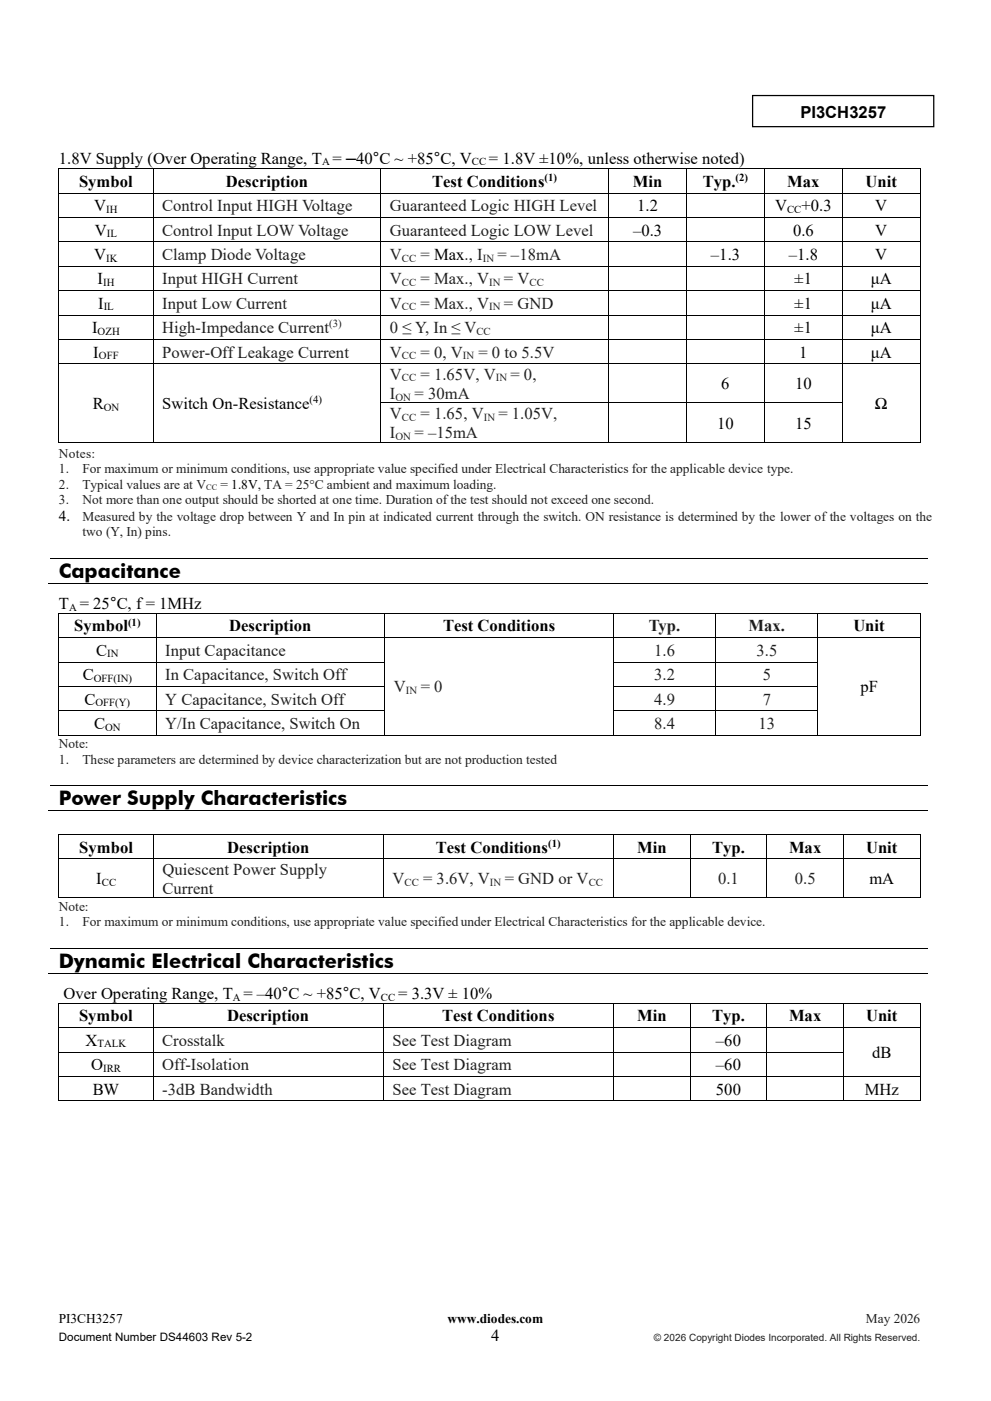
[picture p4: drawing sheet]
<svg xmlns="http://www.w3.org/2000/svg" width="210mm" height="297mm" viewBox="0 0 210 297" stroke-linecap="round" stroke-linejoin="round" font-family="sans-serif">
<defs><g id="words">
<g font-size="4.2">
<text x="73.4" y="34.7">–</text>
<text x="12.5" y="122.5">Capacitance</text>
<text x="12.5" y="170.7">Power Supply Characteristics</text>
<text x="12.5" y="205.2">Dynamic Electrical Characteristics</text>
</g>
<g font-size="3.5">
<text x="169.7" y="24.9">PI3CH3257</text>
<text x="12.5" y="34.7">1.8V Supply (Over Operating Range, T =</text>
<text x="75.5" y="34.7">40°C ~ +85°C, V</text>
<text x="103.6" y="34.7">= 1.8V ±10%, unless otherwise noted)</text>
<text x="16.8" y="39.6">Symbol</text>
<text x="47.9" y="39.6">Description</text>
<text x="91.6" y="39.6">Test Conditions</text>
<text x="134.1" y="39.6">Min</text>
<text x="149" y="39.6">Typ.</text>
<text x="166.9" y="39.6">Max</text>
<text x="183.5" y="39.6">Unit</text>
<text x="20" y="44.8">V</text>
<text x="135.1" y="44.8">1.2</text>
<text x="164.3" y="44.8">V</text>
<text x="169.9" y="44.8">+0.3</text>
<text x="185.5" y="44.8">V</text>
<text x="20.1" y="50">V</text>
<text x="134.2" y="50">–0.3</text>
<text x="168.1" y="50">0.6</text>
<text x="185.5" y="50">V</text>
<text x="20" y="55.1">V</text>
<text x="150.7" y="55.1">–1.3</text>
<text x="167.2" y="55.1">–1.8</text>
<text x="185.5" y="55.1">V</text>
<text x="20.7" y="60.3">I</text>
<text x="20.8" y="65.5">I</text>
<text x="168.4" y="60.3">±1</text>
<text x="168.4" y="65.5">±1</text>
<text x="184.6" y="60.3">μA</text>
<text x="184.6" y="65.5">μA</text>
<text x="19.5" y="70.6">I</text>
<text x="168.4" y="70.6">±1</text>
<text x="184.6" y="70.6">μA</text>
<text x="19.8" y="75.8">I</text>
<text x="169.4" y="75.8">1</text>
<text x="184.6" y="75.8">μA</text>
<text x="152.9" y="82.5">6</text>
<text x="168.5" y="82.5">10</text>
<text x="19.6" y="86.7">R</text>
<text x="34.4" y="86.7">Switch On-Resistance</text>
<text x="185.5" y="86.7">Ω</text>
<text x="152" y="90.8">10</text>
<text x="168.5" y="90.8">15</text>
<text x="12.5" y="129.1">T = 25°C, f= 1MHz</text>
<text x="15.7" y="133.8">Symbol</text>
<text x="48.6" y="133.8">Description</text>
<text x="93.9" y="133.8">Test Conditions</text>
<text x="180.9" y="133.8">Unit</text>
<text x="20.4" y="139">C</text>
<text x="17.5" y="144.2">C</text>
<text x="17.9" y="149.3">C</text>
<text x="182.4" y="146.8">pF</text>
<text x="19.9" y="154.5">C</text>
<text x="16.8" y="180.7">Symbol</text>
<text x="48.2" y="180.7">Description</text>
<text x="92.4" y="180.7">Test Conditions</text>
<text x="135.1" y="180.7">Min</text>
<text x="150.9" y="180.7">Typ.</text>
<text x="167.3" y="180.7">Max</text>
<text x="183.6" y="180.7">Unit</text>
<text x="20.4" y="187.4">I</text>
<text x="184.3" y="187.4">mA</text>
<text x="13.5" y="211.8">Over Operating Range, T = –40°C ~ +85°C, V</text>
<text x="84.4" y="211.8">= 3.3V ± 10%</text>
<text x="16.8" y="216.5">Symbol</text>
<text x="18.1" y="221.7">X</text>
<text x="48.1" y="216.5">Description</text>
<text x="93.7" y="216.5">Test Conditions</text>
<text x="135.1" y="216.5">Min</text>
<text x="150.9" y="216.5">Typ.</text>
<text x="151.7" y="221.7">–60</text>
<text x="167.3" y="216.5">Max</text>
<text x="183.6" y="216.5">Unit</text>
<text x="19.3" y="226.8">O</text>
<text x="151.7" y="226.8">–60</text>
<text x="184.9" y="224.2">dB</text>
<text x="19.6" y="232">BW</text>
<text x="151.7" y="232">500</text>
<text x="183.3" y="232">MHz</text>
<text x="104.1" y="284.2">4</text>
</g>
<g font-size="3.5" fill="#231f20">
<text x="34.4" y="44.8">Control Input HIGH Voltage</text>
<text x="82.7" y="44.8">Guaranteed Logic HIGH Level</text>
<text x="34.4" y="50">Control Input LOW Voltage</text>
<text x="82.7" y="50">Guaranteed Logic LOW Level</text>
<text x="34.4" y="55.1">Clamp Diode Voltage</text>
<text x="82.7" y="55.1">V</text>
<text x="89.1" y="55.1">= Max., I</text>
<text x="105.5" y="55.1">= –18mA</text>
<text x="34.4" y="60.3">Input HIGH Current</text>
<text x="34.4" y="65.5">Input Low Current</text>
<text x="82.7" y="60.3">V</text>
<text x="82.7" y="65.5">V</text>
<text x="89.1" y="60.3">= Max., V</text>
<text x="89.1" y="65.5">= Max., V</text>
<text x="106.8" y="60.3">= V</text>
<text x="106.8" y="65.5">= GND</text>
<text x="34.4" y="70.6">High-Impedance Current</text>
<text x="82.7" y="70.6">0 ≤ Y, In ≤ V</text>
<text x="34.4" y="75.8">Power-Off Leakage Current</text>
<text x="82.7" y="75.8">V</text>
<text x="89.1" y="75.8">= 0, V</text>
<text x="101.4" y="75.8">= 0 to 5.5V</text>
<text x="82.7" y="80.5">V</text>
<text x="89.1" y="80.5">= 1.65V, V</text>
<text x="108.2" y="80.5">= 0,</text>
<text x="82.7" y="84.5">I</text>
<text x="82.7" y="88.8">V</text>
<text x="87.9" y="84.5">= 30mA</text>
<text x="89.1" y="88.8">= 1.65, V</text>
<text x="105.7" y="88.8">= 1.05V,</text>
<text x="82.7" y="92.9">I</text>
<text x="87.9" y="92.9">= –15mA</text>
<text x="137.5" y="133.8">Typ.</text>
<text x="158.7" y="133.8">Max.</text>
<text x="35" y="139">Input Capacitance</text>
<text x="138.7" y="139">1.6</text>
<text x="160.4" y="139">3.5</text>
<text x="35" y="144.2">In Capacitance, Switch Off</text>
<text x="35" y="149.3">Y Capacitance, Switch Off</text>
<text x="83.5" y="146.8">V</text>
<text x="89.2" y="146.8">= 0</text>
<text x="138.7" y="144.2">3.2</text>
<text x="138.7" y="149.3">4.9</text>
<text x="161.7" y="144.2">5</text>
<text x="161.7" y="149.3">7</text>
<text x="35" y="154.5">Y/In Capacitance, Switch On</text>
<text x="138.7" y="154.5">8.4</text>
<text x="160.8" y="154.5">13</text>
<text x="34.5" y="185.4">Quiescent Power Supply</text>
<text x="34.5" y="189.4">Current</text>
<text x="83.2" y="187.4">V</text>
<text x="89.7" y="187.4">= 3.6V, V</text>
<text x="107" y="187.4">= GND or V</text>
<text x="152.2" y="187.4">0.1</text>
<text x="168.5" y="187.4">0.5</text>
<text x="34.4" y="221.7">Crosstalk</text>
<text x="83.2" y="221.7">See Test Diagram</text>
<text x="34.4" y="226.8">Off-Isolation</text>
<text x="83.2" y="226.8">See Test Diagram</text>
<text x="34.4" y="232">-3dB Bandwidth</text>
<text x="83.2" y="232">See Test Diagram</text>
</g>
<text font-size="3.2" x="12.5" y="110.4">4.</text>
<g font-size="2.8" fill="#231f20">
<text x="12.5" y="97.1">Notes:</text>
<text x="12.5" y="100.3">1.</text>
<text x="17.5" y="100.3">For maximum or minimum conditions, use appropriate value specified under Electrical Characteristics for the applicable device type.</text>
<text x="12.5" y="103.6">2.</text>
<text x="12.5" y="106.8">3.</text>
<text x="17.5" y="103.6">Typical values are at V</text>
<text x="17.5" y="106.8">Not more than one output should be shorted at one time. Duration of the test should not exceed one second.</text>
<text x="46.7" y="103.6">= 1.8V, TA = 25°C ambient and maximum loading.</text>
<text x="17.5" y="110.4">Measured by the voltage drop between Y and In pin at indicated current through the switch. ON resistance is determined by the lower of the voltages on the</text>
<text x="17.5" y="113.6">two (Y, In) pins.</text>
<text x="12.5" y="158.6">Note:</text>
<text x="12.5" y="161.8">1.</text>
<text x="17.5" y="161.8">These parameters are determined by device characterization but are not production tested</text>
<text x="12.5" y="193">Note:</text>
<text x="12.5" y="196.3">1.</text>
<text x="17.5" y="196.3">For maximum or minimum conditions, use appropriate value specified under Electrical Characteristics for the applicable device.</text>
<text x="183.6" y="280.3">May 2026</text>
</g>
<g font-size="2.8">
<text x="12.5" y="280.3">PI3CH3257</text>
<text x="94.9" y="280.3">www.diodes.com</text>
</g>
<text font-size="2.5" x="12.5" y="284.2">Document Number DS44603 Rev 5-2</text>
<g font-size="2.3">
<text x="68.3" y="35.1">A</text>
<text x="100" y="35.1">CC</text>
<text x="115.4" y="38.4">(1)</text>
<text x="155.9" y="38.4">(2)</text>
<text x="22.5" y="45.1">IH</text>
<text x="166.8" y="45.1">CC</text>
<text x="22.7" y="50.3">IL</text>
<text x="22.5" y="55.5">IK</text>
<text x="21.9" y="60.6">IH</text>
<text x="22" y="65.8">IL</text>
<text x="20.7" y="71">OZH</text>
<text x="21" y="76.1">OFF</text>
<text x="22" y="87">ON</text>
<text x="65.6" y="85.4">(4)</text>
<text x="14.6" y="129.5">A</text>
<text x="27.1" y="132.6">(1)</text>
<text x="22.7" y="139.3">IN</text>
<text x="19.9" y="144.5">OFF(IN)</text>
<text x="20.2" y="149.7">OFF(Y)</text>
<text x="22.3" y="154.8">ON</text>
<text x="116.2" y="179.5">(1)</text>
<text x="21.6" y="187.8">CC</text>
<text x="49.4" y="212.1">A</text>
<text x="80.7" y="212.1">CC</text>
<text x="20.7" y="222">TALK</text>
<text x="21.9" y="227.2">IRR</text>
</g>
<g font-size="2.3" fill="#231f20">
<text x="85.2" y="55.5">CC</text>
<text x="102.3" y="55.5">IN</text>
<text x="85.2" y="60.6">CC</text>
<text x="85.2" y="65.8">CC</text>
<text x="103.7" y="60.6">IN</text>
<text x="103.7" y="65.8">IN</text>
<text x="112.3" y="60.6">CC</text>
<text x="69.8" y="69.4">(3)</text>
<text x="101" y="71">CC</text>
<text x="85.2" y="76.1">CC</text>
<text x="98.1" y="76.1">IN</text>
<text x="85.2" y="80.8">CC</text>
<text x="105.1" y="80.8">IN</text>
<text x="83.8" y="84.9">ON</text>
<text x="85.2" y="89.1">CC</text>
<text x="102.5" y="89.1">IN</text>
<text x="83.8" y="93.2">ON</text>
<text x="86" y="147.1">IN</text>
<text x="85.7" y="187.8">CC</text>
<text x="103.9" y="187.8">IN</text>
<text x="124.8" y="187.8">CC</text>
</g>
<text font-size="2.1" fill="#221f1f" x="138.6" y="284.2">© 2026 Copyright Diodes Incorporated. All Rights Reserved.</text>
<text font-size="1.8" fill="#231f20" x="43.7" y="103.9">CC</text>
</g></defs>
<path d="M159.5 20.2h38.4v6.6h-38.4z" fill="none" stroke="#000" stroke-width=".26"/>
<g fill="#000">
<path d="M12.4 35.7h.2v.1h-.2z" fill-rule="evenodd"/>
<path d="M12.4 35.7h.2v.1h-.2z" fill-rule="evenodd"/>
<path d="M32.4 35.7h.2v.1h-.2z" fill-rule="evenodd"/>
<path d="M80.7 35.7h.1v.1h-.1z" fill-rule="evenodd"/>
<path d="M128.9 35.7h.2v.1h-.2z" fill-rule="evenodd"/>
<path d="M145.4 35.7h.2v.1h-.2z" fill-rule="evenodd"/>
<path d="M162 35.7h.1v.1h-.1z" fill-rule="evenodd"/>
<path d="M178.4 35.7h.2v.1h-.2z" fill-rule="evenodd"/>
<path d="M194.9 35.7h.2v.1h-.2z" fill-rule="evenodd"/>
<path d="M194.9 35.7h.2v.1h-.2z" fill-rule="evenodd"/>
<path d="M12.4 40.9h.2v.1h-.2z" fill-rule="evenodd"/>
<path d="M12.4 46h.2v.2h-.2z" fill-rule="evenodd"/>
<path d="M12.4 51.2h.2v.2h-.2z" fill-rule="evenodd"/>
<path d="M12.4 56.4h.2v.1h-.2z" fill-rule="evenodd"/>
<path d="M32.4 40.9h.2v.1h-.2z" fill-rule="evenodd"/>
<path d="M32.4 46h.2v.2h-.2z" fill-rule="evenodd"/>
<path d="M32.4 51.2h.2v.2h-.2z" fill-rule="evenodd"/>
<path d="M32.4 56.4h.2v.1h-.2z" fill-rule="evenodd"/>
<path d="M80.7 40.9h.1v.1h-.1z" fill-rule="evenodd"/>
<path d="M80.7 46h.1v.2h-.1z" fill-rule="evenodd"/>
<path d="M80.7 51.2h.1v.2h-.1z" fill-rule="evenodd"/>
<path d="M80.7 56.4h.1v.1h-.1z" fill-rule="evenodd"/>
<path d="M128.9 40.9h.2v.1h-.2z" fill-rule="evenodd"/>
<path d="M128.9 46h.2v.2h-.2z" fill-rule="evenodd"/>
<path d="M128.9 51.2h.2v.2h-.2z" fill-rule="evenodd"/>
<path d="M128.9 56.4h.2v.1h-.2z" fill-rule="evenodd"/>
<path d="M145.4 40.9h.2v.1h-.2z" fill-rule="evenodd"/>
<path d="M145.4 46h.2v.2h-.2z" fill-rule="evenodd"/>
<path d="M145.4 51.2h.2v.2h-.2z" fill-rule="evenodd"/>
<path d="M145.4 56.4h.2v.1h-.2z" fill-rule="evenodd"/>
<path d="M162 40.9h.1v.1h-.1z" fill-rule="evenodd"/>
<path d="M162 46h.1v.2h-.1z" fill-rule="evenodd"/>
<path d="M162 51.2h.1v.2h-.1z" fill-rule="evenodd"/>
<path d="M162 56.4h.1v.1h-.1z" fill-rule="evenodd"/>
<path d="M178.4 40.9h.2v.1h-.2z" fill-rule="evenodd"/>
<path d="M178.4 46h.2v.2h-.2z" fill-rule="evenodd"/>
<path d="M178.4 51.2h.2v.2h-.2z" fill-rule="evenodd"/>
<path d="M178.4 56.4h.2v.1h-.2z" fill-rule="evenodd"/>
<path d="M194.9 40.9h.2v.1h-.2z" fill-rule="evenodd"/>
<path d="M194.9 46h.2v.2h-.2z" fill-rule="evenodd"/>
<path d="M194.9 51.2h.2v.2h-.2z" fill-rule="evenodd"/>
<path d="M194.9 56.4h.2v.1h-.2z" fill-rule="evenodd"/>
<path d="M12.4 61.5h.2v.2h-.2z" fill-rule="evenodd"/>
<path d="M12.4 66.7h.2v.2h-.2z" fill-rule="evenodd"/>
<path d="M12.4 71.8h.2v.2h-.2z" fill-rule="evenodd"/>
<path d="M12.4 77h.2v.2h-.2z" fill-rule="evenodd"/>
<path d="M32.4 61.5h.2v.2h-.2z" fill-rule="evenodd"/>
<path d="M32.4 66.7h.2v.2h-.2z" fill-rule="evenodd"/>
<path d="M32.4 71.8h.2v.2h-.2z" fill-rule="evenodd"/>
<path d="M32.4 77h.2v.2h-.2z" fill-rule="evenodd"/>
<path d="M80.7 61.5h.1v.2h-.1z" fill-rule="evenodd"/>
<path d="M80.7 66.7h.1v.2h-.1z" fill-rule="evenodd"/>
<path d="M80.7 71.8h.1v.2h-.1z" fill-rule="evenodd"/>
<path d="M80.7 77h.1v.2h-.1z" fill-rule="evenodd"/>
<path d="M128.9 61.5h.2v.2h-.2z" fill-rule="evenodd"/>
<path d="M128.9 66.7h.2v.2h-.2z" fill-rule="evenodd"/>
<path d="M128.9 71.8h.2v.2h-.2z" fill-rule="evenodd"/>
<path d="M128.9 77h.2v.2h-.2z" fill-rule="evenodd"/>
<path d="M145.4 61.5h.2v.2h-.2z" fill-rule="evenodd"/>
<path d="M145.4 66.7h.2v.2h-.2z" fill-rule="evenodd"/>
<path d="M145.4 71.8h.2v.2h-.2z" fill-rule="evenodd"/>
<path d="M145.4 77h.2v.2h-.2z" fill-rule="evenodd"/>
<path d="M162 61.5h.1v.2h-.1z" fill-rule="evenodd"/>
<path d="M162 66.7h.1v.2h-.1z" fill-rule="evenodd"/>
<path d="M162 71.8h.1v.2h-.1z" fill-rule="evenodd"/>
<path d="M162 77h.1v.2h-.1z" fill-rule="evenodd"/>
<path d="M178.4 61.5h.2v.2h-.2z" fill-rule="evenodd"/>
<path d="M178.4 66.7h.2v.2h-.2z" fill-rule="evenodd"/>
<path d="M178.4 71.8h.2v.2h-.2z" fill-rule="evenodd"/>
<path d="M178.4 77h.2v.2h-.2z" fill-rule="evenodd"/>
<path d="M194.9 61.5h.2v.2h-.2z" fill-rule="evenodd"/>
<path d="M194.9 66.7h.2v.2h-.2z" fill-rule="evenodd"/>
<path d="M194.9 71.8h.2v.2h-.2z" fill-rule="evenodd"/>
<path d="M194.9 77h.2v.2h-.2z" fill-rule="evenodd"/>
<path d="M12.4 85.3h.2v.2h-.2z" fill-rule="evenodd"/>
<path d="M12.4 93.6h.2v.2h-.2z" fill-rule="evenodd"/>
<path d="M12.4 93.6h.2v.2h-.2z" fill-rule="evenodd"/>
<path d="M32.4 85.3h.2v.2h-.2z" fill-rule="evenodd"/>
<path d="M32.4 93.6h.2v.2h-.2z" fill-rule="evenodd"/>
<path d="M80.7 85.3h.1v.2h-.1z" fill-rule="evenodd"/>
<path d="M80.7 93.6h.1v.2h-.1z" fill-rule="evenodd"/>
<path d="M128.9 85.3h.2v.2h-.2z" fill-rule="evenodd"/>
<path d="M128.9 93.6h.2v.2h-.2z" fill-rule="evenodd"/>
<path d="M145.4 85.3h.2v.2h-.2z" fill-rule="evenodd"/>
<path d="M145.4 93.6h.2v.2h-.2z" fill-rule="evenodd"/>
<path d="M162 85.3h.1v.2h-.1z" fill-rule="evenodd"/>
<path d="M162 93.6h.1v.2h-.1z" fill-rule="evenodd"/>
<path d="M178.4 85.3h.2v.2h-.2z" fill-rule="evenodd"/>
<path d="M178.4 93.6h.2v.2h-.2z" fill-rule="evenodd"/>
<path d="M194.9 85.3h.2v.2h-.2z" fill-rule="evenodd"/>
<path d="M194.9 93.6h.2v.2h-.2z" fill-rule="evenodd"/>
<path d="M194.9 93.6h.2v.2h-.2z" fill-rule="evenodd"/>
<path d="M12.4 129.9h.2v.2h-.2z" fill-rule="evenodd"/>
<path d="M12.4 129.9h.2v.2h-.2z" fill-rule="evenodd"/>
<path d="M12.4 135.1h.2v.1h-.2z" fill-rule="evenodd"/>
<path d="M33 129.9h.2v.2h-.2z" fill-rule="evenodd"/>
<path d="M33 135.1h.2v.1h-.2z" fill-rule="evenodd"/>
<path d="M81.5 129.9h.1v.2h-.1z" fill-rule="evenodd"/>
<path d="M81.5 135.1h.1v.1h-.1z" fill-rule="evenodd"/>
<path d="M129.9 129.9h.2v.2h-.2z" fill-rule="evenodd"/>
<path d="M129.9 135.1h.2v.1h-.2z" fill-rule="evenodd"/>
<path d="M151.6 129.9h.2v.2h-.2z" fill-rule="evenodd"/>
<path d="M151.6 135.1h.2v.1h-.2z" fill-rule="evenodd"/>
<path d="M173.3 129.9h.1v.2h-.1z" fill-rule="evenodd"/>
<path d="M173.3 135.1h.1v.1h-.1z" fill-rule="evenodd"/>
<path d="M194.9 129.9h.2v.2h-.2z" fill-rule="evenodd"/>
<path d="M194.9 129.9h.2v.2h-.2z" fill-rule="evenodd"/>
<path d="M194.9 135.1h.2v.1h-.2z" fill-rule="evenodd"/>
<path d="M12.4 140.2h.2v.2h-.2z" fill-rule="evenodd"/>
<path d="M12.4 145.4h.2v.2h-.2z" fill-rule="evenodd"/>
<path d="M12.4 150.6h.2v.1h-.2z" fill-rule="evenodd"/>
<path d="M12.4 155.7h.2v.2h-.2z" fill-rule="evenodd"/>
<path d="M12.4 155.7h.2v.2h-.2z" fill-rule="evenodd"/>
<path d="M33 140.2h.2v.2h-.2z" fill-rule="evenodd"/>
<path d="M33 145.4h.2v.2h-.2z" fill-rule="evenodd"/>
<path d="M33 150.6h.2v.1h-.2z" fill-rule="evenodd"/>
<path d="M33 155.7h.2v.2h-.2z" fill-rule="evenodd"/>
<path d="M81.5 140.2h.1v.2h-.1z" fill-rule="evenodd"/>
<path d="M81.5 145.4h.1v.2h-.1z" fill-rule="evenodd"/>
<path d="M81.5 150.6h.1v.1h-.1z" fill-rule="evenodd"/>
<path d="M81.5 155.7h.1v.2h-.1z" fill-rule="evenodd"/>
<path d="M129.9 140.2h.2v.2h-.2z" fill-rule="evenodd"/>
<path d="M129.9 145.4h.2v.2h-.2z" fill-rule="evenodd"/>
<path d="M129.9 150.6h.2v.1h-.2z" fill-rule="evenodd"/>
<path d="M129.9 155.7h.2v.2h-.2z" fill-rule="evenodd"/>
<path d="M151.6 140.2h.2v.2h-.2z" fill-rule="evenodd"/>
<path d="M151.6 145.4h.2v.2h-.2z" fill-rule="evenodd"/>
<path d="M151.6 150.6h.2v.1h-.2z" fill-rule="evenodd"/>
<path d="M151.6 155.7h.2v.2h-.2z" fill-rule="evenodd"/>
<path d="M173.3 140.2h.1v.2h-.1z" fill-rule="evenodd"/>
<path d="M173.3 145.4h.1v.2h-.1z" fill-rule="evenodd"/>
<path d="M173.3 150.6h.1v.1h-.1z" fill-rule="evenodd"/>
<path d="M173.3 155.7h.1v.2h-.1z" fill-rule="evenodd"/>
<path d="M194.9 140.2h.2v.2h-.2z" fill-rule="evenodd"/>
<path d="M194.9 145.4h.2v.2h-.2z" fill-rule="evenodd"/>
<path d="M194.9 150.6h.2v.1h-.2z" fill-rule="evenodd"/>
<path d="M194.9 155.7h.2v.2h-.2z" fill-rule="evenodd"/>
<path d="M194.9 155.7h.2v.2h-.2z" fill-rule="evenodd"/>
<path d="M12.4 176.8h.2v.1h-.2z" fill-rule="evenodd"/>
<path d="M12.4 176.8h.2v.1h-.2z" fill-rule="evenodd"/>
<path d="M32.5 176.8h.1v.1h-.1z" fill-rule="evenodd"/>
<path d="M81.2 176.8h.2v.1h-.2z" fill-rule="evenodd"/>
<path d="M129.9 176.8h.2v.1h-.2z" fill-rule="evenodd"/>
<path d="M146.2 176.8h.2v.1h-.2z" fill-rule="evenodd"/>
<path d="M162.5 176.8h.1v.1h-.1z" fill-rule="evenodd"/>
<path d="M178.7 176.8h.2v.1h-.2z" fill-rule="evenodd"/>
<path d="M194.9 176.8h.2v.1h-.2z" fill-rule="evenodd"/>
<path d="M194.9 176.8h.2v.1h-.2z" fill-rule="evenodd"/>
<path d="M12.4 181.9h.2v.2h-.2z" fill-rule="evenodd"/>
<path d="M12.4 190.2h.2v.2h-.2z" fill-rule="evenodd"/>
<path d="M12.4 190.2h.2v.2h-.2z" fill-rule="evenodd"/>
<path d="M32.5 181.9h.1v.2h-.1z" fill-rule="evenodd"/>
<path d="M32.5 190.2h.1v.2h-.1z" fill-rule="evenodd"/>
<path d="M81.2 181.9h.2v.2h-.2z" fill-rule="evenodd"/>
<path d="M81.2 190.2h.2v.2h-.2z" fill-rule="evenodd"/>
<path d="M129.9 181.9h.2v.2h-.2z" fill-rule="evenodd"/>
<path d="M129.9 190.2h.2v.2h-.2z" fill-rule="evenodd"/>
<path d="M146.2 181.9h.2v.2h-.2z" fill-rule="evenodd"/>
<path d="M146.2 190.2h.2v.2h-.2z" fill-rule="evenodd"/>
<path d="M162.5 181.9h.1v.2h-.1z" fill-rule="evenodd"/>
<path d="M162.5 190.2h.1v.2h-.1z" fill-rule="evenodd"/>
<path d="M178.7 181.9h.2v.2h-.2z" fill-rule="evenodd"/>
<path d="M178.7 190.2h.2v.2h-.2z" fill-rule="evenodd"/>
<path d="M194.9 181.9h.2v.2h-.2z" fill-rule="evenodd"/>
<path d="M194.9 190.2h.2v.2h-.2z" fill-rule="evenodd"/>
<path d="M194.9 190.2h.2v.2h-.2z" fill-rule="evenodd"/>
<path d="M12.4 212.5h.2v.2h-.2z" fill-rule="evenodd"/>
<path d="M12.4 212.5h.2v.2h-.2z" fill-rule="evenodd"/>
<path d="M12.4 217.7h.2v.2h-.2z" fill-rule="evenodd"/>
<path d="M32.4 212.5h.2v.2h-.2z" fill-rule="evenodd"/>
<path d="M32.4 217.7h.2v.2h-.2z" fill-rule="evenodd"/>
<path d="M81.2 212.5h.1v.2h-.1z" fill-rule="evenodd"/>
<path d="M81.2 217.7h.1v.2h-.1z" fill-rule="evenodd"/>
<path d="M129.9 212.5h.2v.2h-.2z" fill-rule="evenodd"/>
<path d="M129.9 217.7h.2v.2h-.2z" fill-rule="evenodd"/>
<path d="M146.2 212.5h.2v.2h-.2z" fill-rule="evenodd"/>
<path d="M146.2 217.7h.2v.2h-.2z" fill-rule="evenodd"/>
<path d="M162.5 212.5h.1v.2h-.1z" fill-rule="evenodd"/>
<path d="M162.5 217.7h.1v.2h-.1z" fill-rule="evenodd"/>
<path d="M178.7 212.5h.2v.2h-.2z" fill-rule="evenodd"/>
<path d="M178.7 217.7h.2v.2h-.2z" fill-rule="evenodd"/>
<path d="M194.9 212.5h.2v.2h-.2z" fill-rule="evenodd"/>
<path d="M194.9 212.5h.2v.2h-.2z" fill-rule="evenodd"/>
<path d="M194.9 217.7h.2v.2h-.2z" fill-rule="evenodd"/>
<path d="M12.4 222.9h.2v.1h-.2z" fill-rule="evenodd"/>
<path d="M12.4 228h.2v.2h-.2z" fill-rule="evenodd"/>
<path d="M12.4 233.2h.2v.2h-.2z" fill-rule="evenodd"/>
<path d="M12.4 233.2h.2v.2h-.2z" fill-rule="evenodd"/>
<path d="M32.4 222.9h.2v.1h-.2z" fill-rule="evenodd"/>
<path d="M32.4 228h.2v.2h-.2z" fill-rule="evenodd"/>
<path d="M32.4 233.2h.2v.2h-.2z" fill-rule="evenodd"/>
<path d="M81.2 222.9h.1v.1h-.1z" fill-rule="evenodd"/>
<path d="M81.2 228h.1v.2h-.1z" fill-rule="evenodd"/>
<path d="M81.2 233.2h.1v.2h-.1z" fill-rule="evenodd"/>
<path d="M129.9 222.9h.2v.1h-.2z" fill-rule="evenodd"/>
<path d="M129.9 228h.2v.2h-.2z" fill-rule="evenodd"/>
<path d="M129.9 233.2h.2v.2h-.2z" fill-rule="evenodd"/>
<path d="M146.2 222.9h.2v.1h-.2z" fill-rule="evenodd"/>
<path d="M146.2 228h.2v.2h-.2z" fill-rule="evenodd"/>
<path d="M146.2 233.2h.2v.2h-.2z" fill-rule="evenodd"/>
<path d="M162.5 222.9h.1v.1h-.1z" fill-rule="evenodd"/>
<path d="M162.5 228h.1v.2h-.1z" fill-rule="evenodd"/>
<path d="M162.5 233.2h.1v.2h-.1z" fill-rule="evenodd"/>
<path d="M178.7 222.9h.2v.1h-.2z" fill-rule="evenodd"/>
<path d="M178.7 228h.2v.2h-.2z" fill-rule="evenodd"/>
<path d="M178.7 233.2h.2v.2h-.2z" fill-rule="evenodd"/>
<path d="M194.9 222.9h.2v.1h-.2z" fill-rule="evenodd"/>
<path d="M194.9 228h.2v.2h-.2z" fill-rule="evenodd"/>
<path d="M194.9 233.2h.2v.2h-.2z" fill-rule="evenodd"/>
<path d="M194.9 233.2h.2v.2h-.2z" fill-rule="evenodd"/>
</g>
<g fill="none" stroke="#000" stroke-width=".21">
<path d="M12.5 35.8v5.1M12.6 35.7h19.8M32.5 35.8v5.1M32.6 35.7h48.1M80.7 35.8v5.1M80.8 35.7h48.1M129 35.8v5.1M129.1 35.7h16.3M145.5 35.8v5.1M145.6 35.7h16.4M162 35.8v5.1M162.1 35.7h16.3"/>
<path d="M178.5 35.8v5.1M178.6 35.7h16.3M195 35.8v5.1M12.5 41v5M12.5 46.2v5M12.5 51.4v5M12.5 56.5v5M12.6 40.9h19.8M12.6 46.1h19.8M12.6 51.3h19.8M12.6 56.4h19.8M32.5 41v5"/>
<path d="M32.5 46.2v5M32.5 51.4v5M32.5 56.5v5M32.6 40.9h48.1M32.6 46.1h48.1M32.6 51.3h48.1M32.6 56.4h48.1M80.7 41v5M80.7 46.2v5M80.7 51.4v5M80.7 56.5v5M80.8 40.9h48.1"/>
<path d="M80.8 46.1h48.1M80.8 51.3h48.1M80.8 56.4h48.1M129 41v5M129 46.2v5M129 51.4v5M129 56.5v5M129.1 40.9h16.3M129.1 46.1h16.3M129.1 51.3h16.3M129.1 56.4h16.3M145.5 41v5"/>
<path d="M145.5 46.2v5M145.5 51.4v5M145.5 56.5v5M145.6 40.9h16.4M145.6 46.1h16.4M145.6 51.3h16.4M145.6 56.4h16.4M162 41v5M162 46.2v5M162 51.4v5M162 56.5v5M162.1 40.9h16.3"/>
<path d="M162.1 46.1h16.3M162.1 51.3h16.3M162.1 56.4h16.3M178.5 41v5M178.5 46.2v5M178.5 51.4v5M178.5 56.5v5M178.6 40.9h16.3M178.6 46.1h16.3M178.6 51.3h16.3M178.6 56.4h16.3M195 41v5"/>
<path d="M195 46.2v5M195 51.4v5M195 56.5v5M12.5 61.7v5M12.5 66.9v4.9M12.5 72v5M12.5 77.2v8.1M12.6 61.6h19.8M12.6 66.8h19.8M12.6 71.9h19.8M12.6 77.1h19.8M32.5 61.7v5"/>
<path d="M32.5 66.9v4.9M32.5 72v5M32.5 77.2v8.1M32.6 61.6h48.1M32.6 66.8h48.1M32.6 71.9h48.1M32.6 77.1h48.1M80.7 61.7v5M80.7 66.9v4.9M80.7 72v5M80.7 77.2v8.1M80.8 61.6h48.1"/>
<path d="M80.8 66.8h48.1M80.8 71.9h48.1M80.8 77.1h48.1M129 61.7v5M129 66.9v4.9M129 72v5M129 77.2v8.1M129.1 61.6h16.3M129.1 66.8h16.3M129.1 71.9h16.3M129.1 77.1h16.3M145.5 61.7v5"/>
<path d="M145.5 66.9v4.9M145.5 72v5M145.5 77.2v8.1M145.6 61.6h16.4M145.6 66.8h16.4M145.6 71.9h16.4M145.6 77.1h16.4M162 61.7v5M162 66.9v4.9M162 72v5M162 77.2v8.1M162.1 61.6h16.3"/>
<path d="M162.1 66.8h16.3M162.1 71.9h16.3M162.1 77.1h16.3M178.5 61.7v5M178.5 66.9v4.9M178.5 72v5M178.5 77.2v8.1M178.6 61.6h16.3M178.6 66.8h16.3M178.6 71.9h16.3M178.6 77.1h16.3M195 61.7v5"/>
<path d="M195 66.9v4.9M195 72v5M195 77.2v8.1M12.5 85.5v8.1M12.6 93.7h19.8M32.5 85.5v8.1M32.6 93.7h48.1M80.7 85.5v8.1M80.8 85.4h48.1M80.8 93.7h48.1M129 85.5v8.1M129.1 85.4h16.3"/>
<path d="M129.1 93.7h16.3M145.5 85.5v8.1M145.6 85.4h16.4M145.6 93.7h16.4M162 85.5v8.1M162.1 85.4h16.3M162.1 93.7h16.3M178.5 85.5v8.1M178.6 93.7h16.3M195 85.5v8.1M10.6 118.3h186.1M10.3 123.6h186.4"/>
<path d="M12.5 130.1v5M12.5 135.2v5M12.6 130h20.4M12.6 135.1h20.4M33.1 130.1v5M33.1 135.2v5M33.2 130h48.3M33.2 135.1h48.3M81.6 130.1v5M81.6 135.2v5M81.6 130h48.3M81.6 135.1h48.3"/>
<path d="M130 130.1v5M130 135.2v5M130.1 130h21.5M130.1 135.1h21.5M151.7 130.1v5M151.7 135.2v5M151.8 130h21.5M151.8 135.1h21.5M173.3 130.1v5M173.3 135.2v5M173.4 130h21.5M173.4 135.1h21.5"/>
<path d="M195 130.1v5M195 135.2v5M12.5 140.4v5M12.5 145.6v5M12.5 150.7v5M12.6 140.3h20.4M12.6 145.5h20.4M12.6 150.6h20.4M12.6 155.8h20.4M33.1 140.4v5M33.1 145.6v5M33.1 150.7v5"/>
<path d="M33.2 140.3h48.3M33.2 145.5h48.3M33.2 150.6h48.3M33.2 155.8h48.3M81.6 140.4v5M81.6 145.6v5M81.6 150.7v5M81.6 155.8h48.3M130 140.4v5M130 145.6v5M130 150.7v5M130.1 140.3h21.5"/>
<path d="M130.1 145.5h21.5M130.1 150.6h21.5M130.1 155.8h21.5M151.7 140.4v5M151.7 145.6v5M151.7 150.7v5M151.8 140.3h21.5M151.8 145.5h21.5M151.8 150.6h21.5M151.8 155.8h21.5M173.3 140.4v5M173.3 145.6v5"/>
<path d="M173.3 150.7v5M173.4 155.8h21.5M195 140.4v5M195 145.6v5M195 150.7v5M10.3 171.8h186.4M10.6 166.5h186.1M12.5 176.9v5M12.6 176.9h19.9M32.6 176.9v5M32.6 176.9h48.6M81.3 176.9v5"/>
<path d="M81.4 176.9h48.5M130 176.9v5M130.1 176.9h16.1M146.3 176.9v5M146.4 176.9h16.1M162.6 176.9v5M162.6 176.9h16.1M178.8 176.9v5M178.9 176.9h16M195 176.9v5M12.5 182.1v8.1M12.6 182h19.9"/>
<path d="M12.6 190.3h19.9M32.6 182.1v8.1M32.6 182h48.6M32.6 190.3h48.6M81.3 182.1v8.1M81.4 182h48.5M81.4 190.3h48.5M130 182.1v8.1M130.1 182h16.1M130.1 190.3h16.1M146.3 182.1v8.1M146.4 182h16.1"/>
<path d="M146.4 190.3h16.1M162.6 182.1v8.1M162.6 182h16.1M162.6 190.3h16.1M178.8 182.1v8.1M178.9 182h16M178.9 190.3h16M195 182.1v8.1M10.3 206.3h186.4M10.6 201h186.1M12.5 212.7v5M12.5 217.9v5"/>
<path d="M12.6 212.6h19.8M12.6 217.8h19.8M32.5 212.7v5M32.5 217.9v5M32.6 212.6h48.6M32.6 217.8h48.6M81.3 212.7v5M81.3 217.9v5M81.3 212.6h48.6M81.3 217.8h48.6M130 212.7v5M130 217.9v5"/>
<path d="M130.1 212.6h16.1M130.1 217.8h16.1M146.3 212.7v5M146.3 217.9v5M146.4 212.6h16.1M146.4 217.8h16.1M162.6 212.7v5M162.6 217.9v5M162.6 212.6h16.1M162.6 217.8h16.1M178.8 212.7v5M178.8 217.9v5"/>
<path d="M178.9 212.6h16M178.9 217.8h16M195 212.7v5M195 217.9v5M12.5 223v5M12.5 228.2v5M12.6 223h19.8M12.6 228.1h19.8M12.6 233.3h19.8M32.5 223v5M32.5 228.2v5M32.6 223h48.6"/>
<path d="M32.6 228.1h48.6M32.6 233.3h48.6M81.3 223v5M81.3 228.2v5M81.3 223h48.6M81.3 228.1h48.6M81.3 233.3h48.6M130 223v5M130 228.2v5M130.1 223h16.1M130.1 228.1h16.1M130.1 233.3h16.1"/>
<path d="M146.3 223v5M146.3 228.2v5M146.4 223h16.1M146.4 228.1h16.1M146.4 233.3h16.1M162.6 223v5M162.6 228.2v5M162.6 223h16.1M162.6 228.1h16.1M162.6 233.3h16.1M178.8 223v5M178.8 228.2v5"/>
<path d="M178.9 228.1h16M178.9 233.3h16M195 223v5M195 228.2v5"/>
</g>
<use href="#words"/>
</svg>
